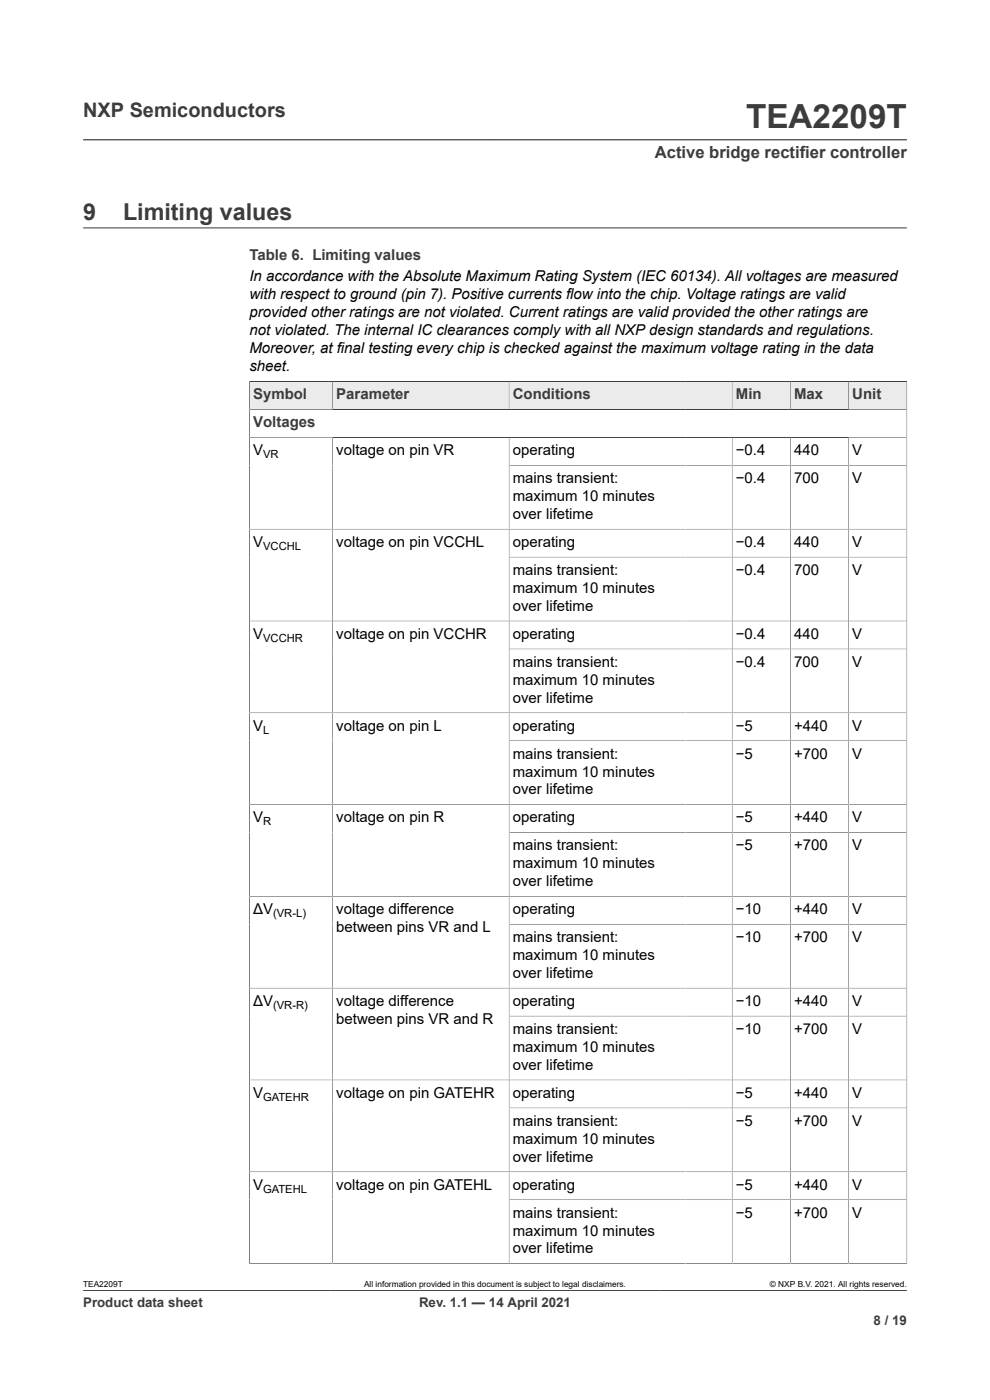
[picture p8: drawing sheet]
<svg xmlns="http://www.w3.org/2000/svg" width="210mm" height="297mm" viewBox="0 0 210 297" stroke-linecap="round" stroke-linejoin="round" font-family="sans-serif">
<defs><g id="words">
<text font-size="7.1" fill="#3c3c3c" x="158.3" y="27.2">TEA2209T</text>
<g font-size="4.9" fill="#3c3c3c">
<text x="17.6" y="46.6">9</text>
<text x="26.1" y="46.6">Limiting values</text>
</g>
<text font-size="4.2" fill="#3c3c3c" x="17.6" y="24.8">NXP Semiconductors</text>
<text font-size="3.5" fill="#3c3c3c" x="138.9" y="33.5">Active bridge rectifier controller</text>
<g font-size="3.2">
<text x="52.9" y="59.7">In accordance with the Absolute Maximum Rating System (IEC 60134). All voltages are measured</text>
<text x="52.9" y="63.5">with respect to ground (pin 7). Positive currents flow into the chip. Voltage ratings are valid</text>
<text x="52.9" y="67.3">provided other ratings are not violated. Current ratings are valid provided the other ratings are</text>
<text x="52.9" y="71.1">not violated. The internal IC clearances comply with all NXP design standards and regulations.</text>
<text x="52.9" y="74.9">Moreover, at final testing every chip is checked against the maximum voltage rating in the data</text>
<text x="52.9" y="78.7">sheet.</text>
<text x="53.7" y="96.6">V</text>
<text x="71.3" y="96.6">voltage on pin VR</text>
<text x="108.8" y="96.6">operating</text>
<text x="156.1" y="96.6">−0.4</text>
<text x="168.4" y="96.6">440</text>
<text x="180.8" y="96.6">V</text>
<text x="108.8" y="102.5">mains transient:</text>
<text x="108.8" y="106.3">maximum 10 minutes</text>
<text x="156.1" y="102.5">−0.4</text>
<text x="168.4" y="102.5">700</text>
<text x="180.8" y="102.5">V</text>
<text x="108.8" y="110.1">over lifetime</text>
<text x="53.7" y="116.1">V</text>
<text x="71.3" y="116.1">voltage on pin VCCHL</text>
<text x="108.8" y="116.1">operating</text>
<text x="156.1" y="116.1">−0.4</text>
<text x="168.4" y="116.1">440</text>
<text x="180.8" y="116.1">V</text>
<text x="108.8" y="122">mains transient:</text>
<text x="108.8" y="125.8">maximum 10 minutes</text>
<text x="156.1" y="122">−0.4</text>
<text x="168.4" y="122">700</text>
<text x="180.8" y="122">V</text>
<text x="108.8" y="129.6">over lifetime</text>
<text x="53.7" y="135.5">V</text>
<text x="71.3" y="135.5">voltage on pin VCCHR</text>
<text x="108.8" y="135.5">operating</text>
<text x="156.1" y="135.5">−0.4</text>
<text x="168.4" y="135.5">440</text>
<text x="180.8" y="135.5">V</text>
<text x="108.8" y="141.5">mains transient:</text>
<text x="156.1" y="141.5">−0.4</text>
<text x="168.4" y="141.5">700</text>
<text x="180.8" y="141.5">V</text>
<text x="108.8" y="145.3">maximum 10 minutes</text>
<text x="108.8" y="149.1">over lifetime</text>
<text x="53.7" y="155">V</text>
<text x="71.3" y="155">voltage on pin L</text>
<text x="108.8" y="155">operating</text>
<text x="156.1" y="155">−5</text>
<text x="168.4" y="155">+440</text>
<text x="180.8" y="155">V</text>
<text x="108.8" y="160.9">mains transient:</text>
<text x="156.1" y="160.9">−5</text>
<text x="168.4" y="160.9">+700</text>
<text x="180.8" y="160.9">V</text>
<text x="108.8" y="164.7">maximum 10 minutes</text>
<text x="108.8" y="168.5">over lifetime</text>
<text x="53.7" y="174.5">V</text>
<text x="71.3" y="174.5">voltage on pin R</text>
<text x="108.8" y="174.5">operating</text>
<text x="156.1" y="174.5">−5</text>
<text x="168.4" y="174.5">+440</text>
<text x="180.8" y="174.5">V</text>
<text x="108.8" y="180.4">mains transient:</text>
<text x="108.8" y="184.2">maximum 10 minutes</text>
<text x="156.1" y="180.4">−5</text>
<text x="168.4" y="180.4">+700</text>
<text x="180.8" y="180.4">V</text>
<text x="108.8" y="188">over lifetime</text>
<text x="53.7" y="193.9">ΔV</text>
<text x="71.3" y="193.9">voltage difference</text>
<text x="71.3" y="197.8">between pins VR and L</text>
<text x="108.8" y="193.9">operating</text>
<text x="156.1" y="193.9">−10</text>
<text x="168.4" y="193.9">+440</text>
<text x="180.8" y="193.9">V</text>
<text x="108.8" y="199.9">mains transient:</text>
<text x="108.8" y="203.7">maximum 10 minutes</text>
<text x="156.1" y="199.9">−10</text>
<text x="168.4" y="199.9">+700</text>
<text x="180.8" y="199.9">V</text>
<text x="108.8" y="207.5">over lifetime</text>
<text x="53.7" y="213.4">ΔV</text>
<text x="71.3" y="213.4">voltage difference</text>
<text x="108.8" y="213.4">operating</text>
<text x="156.1" y="213.4">−10</text>
<text x="168.4" y="213.4">+440</text>
<text x="180.8" y="213.4">V</text>
<text x="71.3" y="217.2">between pins VR and R</text>
<text x="108.8" y="219.3">mains transient:</text>
<text x="156.1" y="219.3">−10</text>
<text x="168.4" y="219.3">+700</text>
<text x="180.8" y="219.3">V</text>
<text x="108.8" y="223.2">maximum 10 minutes</text>
<text x="108.8" y="227">over lifetime</text>
<text x="53.7" y="232.9">V</text>
<text x="71.3" y="232.9">voltage on pin GATEHR</text>
<text x="108.8" y="232.9">operating</text>
<text x="156.1" y="232.9">−5</text>
<text x="168.4" y="232.9">+440</text>
<text x="180.8" y="232.9">V</text>
<text x="108.8" y="238.8">mains transient:</text>
<text x="156.1" y="238.8">−5</text>
<text x="168.4" y="238.8">+700</text>
<text x="180.8" y="238.8">V</text>
<text x="108.8" y="242.6">maximum 10 minutes</text>
<text x="108.8" y="246.4">over lifetime</text>
<text x="53.7" y="252.4">V</text>
<text x="71.3" y="252.4">voltage on pin GATEHL</text>
<text x="108.8" y="252.4">operating</text>
<text x="156.1" y="252.4">−5</text>
<text x="168.4" y="252.4">+440</text>
<text x="180.8" y="252.4">V</text>
<text x="108.8" y="258.3">mains transient:</text>
<text x="108.8" y="262.1">maximum 10 minutes</text>
<text x="156.1" y="258.3">−5</text>
<text x="168.4" y="258.3">+700</text>
<text x="180.8" y="258.3">V</text>
<text x="108.8" y="265.9">over lifetime</text>
</g>
<g font-size="3.2" fill="#3c3c3c">
<text x="52.9" y="55.2">Table 6. Limiting values</text>
<text x="53.7" y="84.7">Symbol</text>
<text x="71.3" y="84.7">Parameter</text>
<text x="108.8" y="84.7">Conditions</text>
<text x="156.1" y="84.7">Min</text>
<text x="168.4" y="84.7">Max</text>
<text x="180.8" y="84.7">Unit</text>
<text x="53.7" y="90.7">Voltages</text>
</g>
<g font-size="2.8" fill="#3c3c3c">
<text x="17.6" y="277.3">Product data sheet</text>
<text x="88.9" y="277.3">Rev. 1.1 — 14 April 2021</text>
<text x="185.3" y="281">8 / 19</text>
</g>
<g font-size="2.4">
<text x="55.8" y="97.2">VR</text>
<text x="55.8" y="116.7">VCCHL</text>
<text x="55.8" y="136.1">VCCHR</text>
<text x="55.8" y="155.6">L</text>
<text x="55.8" y="175.1">R</text>
<text x="57.9" y="194.6">(VR-L)</text>
<text x="57.9" y="214">(VR-R)</text>
<text x="55.8" y="233.5">GATEHR</text>
<text x="55.8" y="253">GATEHL</text>
</g>
<g font-size="1.8">
<text x="17.6" y="273.1">TEA2209T</text>
<text x="77.2" y="273.1">All information provided in this document is subject to legal disclaimers.</text>
<text x="163.3" y="273.1">© NXP B.V. 2021. All rights reserved.</text>
</g>
</g></defs>
<path d="M17.6 29.7h174.8M17.6 48.3h174.8M52.9 80.9h139.5" fill="none" stroke="#3c3c3c" stroke-width=".21"/>
<path d="M53 81h17.5v5.8h-17.5z" fill="#ebebeb"/>
<path d="M52.9 80.9h17.7v6h-17.7z" fill="none" stroke="#3c3c3c" stroke-width=".21"/>
<path d="M70.6 81h37.3v5.8h-37.3z" fill="#ebebeb"/>
<path d="M70.6 80.9h37.4v6h-37.4z" fill="none" stroke="#3c3c3c" stroke-width=".21"/>
<path d="M108.1 81h37.3v5.8h-37.3z" fill="#ebebeb"/>
<path d="M145.4 80.9h-37.4v6h37.4" fill="none" stroke="#3c3c3c" stroke-width=".21"/>
<path d="M145.4 81h9.8v5.8h-9.8z" fill="#ebebeb"/>
<path d="M145.4 80.9h9.9v6h-9.9" fill="none" stroke="#3c3c3c" stroke-width=".21"/>
<path d="M155.4 81h12.2v5.8h-12.2z" fill="#ebebeb"/>
<path d="M155.3 80.9h12.4v6h-12.4z" fill="none" stroke="#3c3c3c" stroke-width=".21"/>
<path d="M167.7 81h12.2v5.8h-12.2z" fill="#ebebeb"/>
<path d="M167.7 80.9h12.3v6h-12.3z" fill="none" stroke="#3c3c3c" stroke-width=".21"/>
<path d="M180.1 81h12.2v5.8h-12.2z" fill="#ebebeb"/>
<g fill="none" stroke="#3c3c3c" stroke-width=".21">
<path d="M52.9 92.8h139.5M70.6 92.8v175.3M108 98.7h84.4M108 92.8v175.3M155.3 92.8v175.3M167.7 92.8v175.3M180 86.9v-6h12.4v187.2M180 92.8v175.3M192.4 86.9h-139.5v181.2M108 118.2h84.4M192.4 112.3h-139.5M52.9 131.7h139.5"/>
<path d="M108 137.7h84.4M52.9 151.2h139.5M108 157.1h84.4M52.9 170.7h139.5M108 176.6h84.4M52.9 190.2h139.5M108 196.1h84.4M108 215.6h84.4M192.4 209.6h-139.5M108 235h84.4M192.4 229.1h-139.5M52.9 248.6h139.5"/>
<path d="M192.4 254.5h-84.4M17.6 273.8h174.8M192.4 268.1h-139.6"/>
</g>
<use href="#words"/>
</svg>
